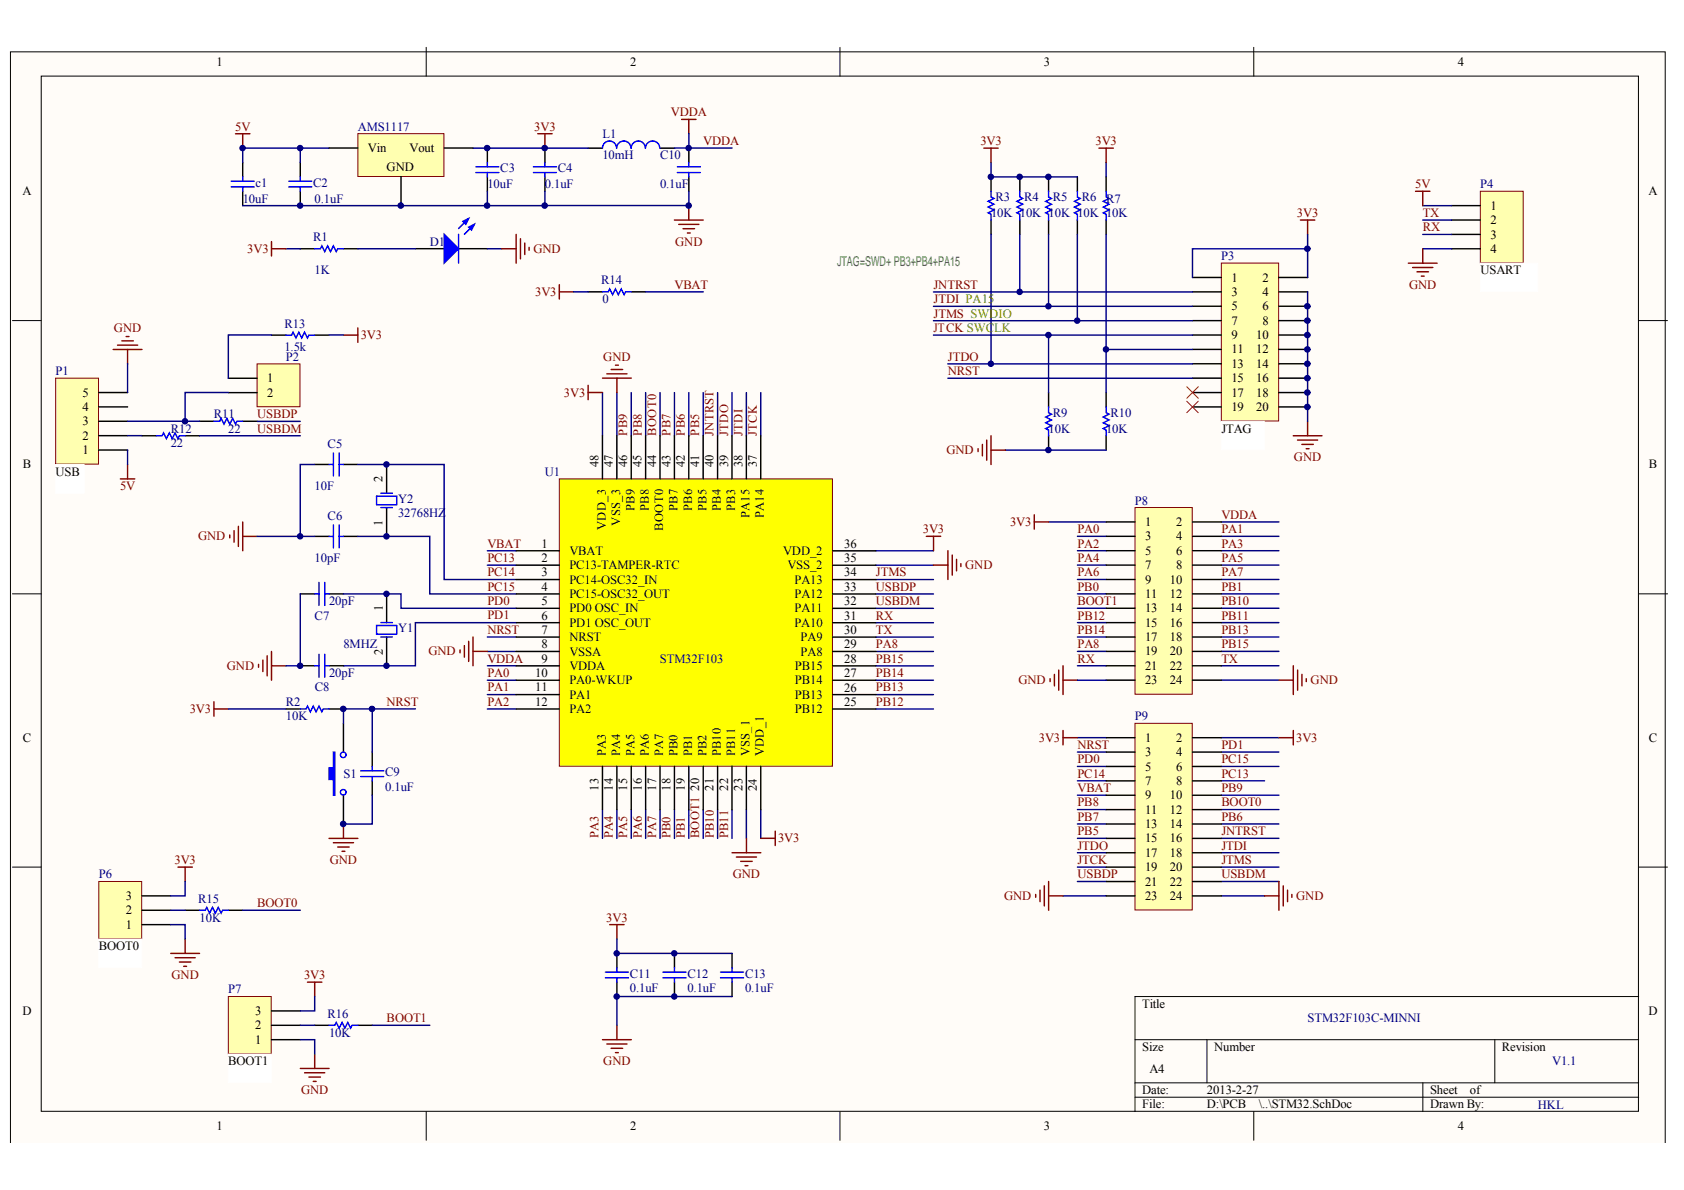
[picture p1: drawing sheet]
<svg xmlns="http://www.w3.org/2000/svg" width="297mm" height="210mm" viewBox="0 0 297 210" stroke-linecap="round" stroke-linejoin="round" font-family="sans-serif">
<defs><g id="words">
<text font-size="2.4" fill="#00af54" x="147.6" y="46.9">JTAG=SWD+ PB3+PB4+PA15</text>
<g font-size="2.2">
<text x="38.2" y="11.6">1</text>
<text x="111.2" y="11.6">2</text>
<text x="184.1" y="11.6">3</text>
<text x="257.1" y="11.6">4</text>
<text x="64.9" y="26.8">Vin</text>
<text x="72.2" y="26.8">Vout</text>
<text x="3.9" y="34.4">A</text>
<text x="68.2" y="30.1">GND</text>
<text x="290.8" y="34.4">A</text>
<text x="262.9" y="39.5">2</text>
<text x="262.9" y="37">1</text>
<text x="262.9" y="44.6">4</text>
<text x="262.9" y="42.1">3</text>
<text x="217.2" y="49.7">1</text>
<text x="217.2" y="52.2">3</text>
<text x="222.7" y="49.7">2</text>
<text x="222.7" y="52.2">4</text>
<text x="261.1" y="48.4">USART</text>
<text x="217.2" y="59.8">9</text>
<text x="217.2" y="57.3">7</text>
<text x="217.2" y="54.7">5</text>
<text x="221.6" y="59.8">10</text>
<text x="222.7" y="57.3">8</text>
<text x="222.7" y="54.7">6</text>
<text x="217.2" y="64.9">13</text>
<text x="217.2" y="62.4">11</text>
<text x="221.6" y="64.9">14</text>
<text x="221.6" y="62.4">12</text>
<text x="14.6" y="70">5</text>
<text x="47.1" y="70">2</text>
<text x="47.1" y="67.4">1</text>
<text x="217.2" y="70">17</text>
<text x="217.2" y="67.4">15</text>
<text x="221.6" y="67.4">16</text>
<text x="221.6" y="70">18</text>
<text x="14.6" y="72.5">4</text>
<text x="14.6" y="75">3</text>
<text x="14.6" y="77.6">2</text>
<text x="215.4" y="76.3">JTAG</text>
<text x="217.2" y="72.5">19</text>
<text x="221.6" y="72.5">20</text>
<text x="4" y="82.6">B</text>
<text x="9.8" y="83.9">USB</text>
<text x="14.6" y="80.1">1</text>
<text x="105.6" y="82.5" transform="rotate(-90 105.6 82.5)">48</text>
<text x="108.1" y="82.5" transform="rotate(-90 108.1 82.5)">47</text>
<text x="110.6" y="82.5" transform="rotate(-90 110.6 82.5)">46</text>
<text x="113.2" y="82.5" transform="rotate(-90 113.2 82.5)">45</text>
<text x="115.7" y="82.5" transform="rotate(-90 115.7 82.5)">44</text>
<text x="118.3" y="82.5" transform="rotate(-90 118.3 82.5)">43</text>
<text x="120.8" y="82.5" transform="rotate(-90 120.8 82.5)">42</text>
<text x="123.3" y="82.4" transform="rotate(-90 123.3 82.4)">41</text>
<text x="125.9" y="82.4" transform="rotate(-90 125.9 82.4)">40</text>
<text x="128.4" y="82.4" transform="rotate(-90 128.4 82.4)">39</text>
<text x="131" y="82.4" transform="rotate(-90 131 82.4)">38</text>
<text x="133.5" y="82.4" transform="rotate(-90 133.5 82.4)">37</text>
<text x="290.9" y="82.6">B</text>
<text x="67.5" y="85" transform="rotate(-90 67.5 85)">2</text>
<text x="67.5" y="92.7" transform="rotate(-90 67.5 92.7)">1</text>
<text x="106.8" y="93.5" transform="rotate(-90 106.8 93.5)">VDD_3</text>
<text x="109.4" y="92.7" transform="rotate(-90 109.4 92.7)">VSS_3</text>
<text x="111.9" y="90.2" transform="rotate(-90 111.9 90.2)">PB9</text>
<text x="114.5" y="90.2" transform="rotate(-90 114.5 90.2)">PB8</text>
<text x="117" y="93.6" transform="rotate(-90 117 93.6)">BOOT0</text>
<text x="119.5" y="90.2" transform="rotate(-90 119.5 90.2)">PB7</text>
<text x="122.1" y="90.2" transform="rotate(-90 122.1 90.2)">PB6</text>
<text x="124.6" y="90.2" transform="rotate(-90 124.6 90.2)">PB5</text>
<text x="127.1" y="90.2" transform="rotate(-90 127.1 90.2)">PB4</text>
<text x="129.7" y="90.2" transform="rotate(-90 129.7 90.2)">PB3</text>
<text x="132.2" y="91.5" transform="rotate(-90 132.2 91.5)">PA15</text>
<text x="134.8" y="91.5" transform="rotate(-90 134.8 91.5)">PA14</text>
<text x="202" y="95.3">3</text>
<text x="202" y="92.8">1</text>
<text x="207.5" y="92.8">2</text>
<text x="207.5" y="95.3">4</text>
<text x="95.5" y="96.6">1</text>
<text x="95.5" y="99.1">2</text>
<text x="95.5" y="101.7">3</text>
<text x="100.4" y="97.9">VBAT</text>
<text x="100.4" y="100.4">PC13-TAMPER-RTC</text>
<text x="138.1" y="97.9">VDD_2</text>
<text x="138.9" y="100.4">VSS_2</text>
<text x="148.9" y="96.6">36</text>
<text x="148.9" y="101.7">34</text>
<text x="148.9" y="99.1">35</text>
<text x="202" y="100.4">7</text>
<text x="202" y="97.9">5</text>
<text x="207.5" y="100.4">8</text>
<text x="207.5" y="97.9">6</text>
<text x="67.5" y="107.8" transform="rotate(-90 67.5 107.8)">1</text>
<text x="95.5" y="106.7">5</text>
<text x="95.5" y="104.2">4</text>
<text x="100.4" y="105.5">PC15-OSC32_OUT</text>
<text x="100.4" y="102.9">PC14-OSC32_IN</text>
<text x="140.1" y="103">PA13</text>
<text x="140.1" y="105.5">PA12</text>
<text x="148.9" y="106.8">32</text>
<text x="148.9" y="104.2">33</text>
<text x="202" y="105.5">11</text>
<text x="202" y="102.9">9</text>
<text x="206.4" y="102.9">10</text>
<text x="206.4" y="105.5">12</text>
<text x="95.5" y="111.8">7</text>
<text x="95.5" y="109.3">6</text>
<text x="100.4" y="113.1">NRST</text>
<text x="100.4" y="110.6">PD1 OSC_OUT</text>
<text x="100.4" y="108">PD0 OSC_IN</text>
<text x="140.1" y="110.6">PA10</text>
<text x="140.1" y="108">PA11</text>
<text x="141.2" y="113.1">PA9</text>
<text x="148.9" y="109.3">31</text>
<text x="148.9" y="111.8">30</text>
<text x="202" y="113.1">17</text>
<text x="202" y="110.5">15</text>
<text x="202" y="108">13</text>
<text x="206.4" y="113.1">18</text>
<text x="206.4" y="110.5">16</text>
<text x="206.4" y="108">14</text>
<text x="67.5" y="115.5" transform="rotate(-90 67.5 115.5)">2</text>
<text x="94.4" y="119.4">10</text>
<text x="95.5" y="114.4">8</text>
<text x="95.5" y="116.9">9</text>
<text x="100.4" y="115.6">VSSA</text>
<text x="100.4" y="118.2">VDDA</text>
<text x="140.2" y="118.2">PB15</text>
<text x="141.2" y="115.6">PA8</text>
<text x="148.9" y="114.4">29</text>
<text x="148.9" y="116.9">28</text>
<text x="148.9" y="119.4">27</text>
<text x="202" y="115.6">19</text>
<text x="202" y="118.2">21</text>
<text x="206.4" y="118.2">22</text>
<text x="206.4" y="115.6">20</text>
<text x="94.4" y="124.5">12</text>
<text x="94.4" y="122">11</text>
<text x="100.4" y="125.8">PA2</text>
<text x="100.4" y="123.2">PA1</text>
<text x="100.4" y="120.7">PA0-WKUP</text>
<text x="140.2" y="120.7">PB14</text>
<text x="140.2" y="125.8">PB12</text>
<text x="140.2" y="123.2">PB13</text>
<text x="148.9" y="124.5">25</text>
<text x="148.9" y="122">26</text>
<text x="202" y="120.7">23</text>
<text x="206.4" y="120.7">24</text>
<text x="4" y="130.8">C</text>
<text x="202" y="130.8">1</text>
<text x="207.5" y="130.8">2</text>
<text x="290.9" y="130.8">C</text>
<text x="106.8" y="133.4" transform="rotate(-90 106.8 133.4)">PA3</text>
<text x="109.4" y="133.4" transform="rotate(-90 109.4 133.4)">PA4</text>
<text x="111.9" y="133.4" transform="rotate(-90 111.9 133.4)">PA5</text>
<text x="114.5" y="133.4" transform="rotate(-90 114.5 133.4)">PA6</text>
<text x="117" y="133.4" transform="rotate(-90 117 133.4)">PA7</text>
<text x="119.5" y="133.4" transform="rotate(-90 119.5 133.4)">PB0</text>
<text x="122.1" y="133.4" transform="rotate(-90 122.1 133.4)">PB1</text>
<text x="124.6" y="133.4" transform="rotate(-90 124.6 133.4)">PB2</text>
<text x="127.1" y="133.4" transform="rotate(-90 127.1 133.4)">PB10</text>
<text x="129.7" y="133.4" transform="rotate(-90 129.7 133.4)">PB11</text>
<text x="132.2" y="133.4" transform="rotate(-90 132.2 133.4)">VSS_1</text>
<text x="134.8" y="133.4" transform="rotate(-90 134.8 133.4)">VDD_1</text>
<text x="202" y="133.4">3</text>
<text x="202" y="135.9">5</text>
<text x="207.5" y="135.9">6</text>
<text x="207.5" y="133.4">4</text>
<text x="105.6" y="139.5" transform="rotate(-90 105.6 139.5)">13</text>
<text x="108.1" y="139.5" transform="rotate(-90 108.1 139.5)">14</text>
<text x="110.6" y="139.5" transform="rotate(-90 110.6 139.5)">15</text>
<text x="113.2" y="139.5" transform="rotate(-90 113.2 139.5)">16</text>
<text x="115.7" y="139.5" transform="rotate(-90 115.7 139.5)">17</text>
<text x="118.3" y="139.5" transform="rotate(-90 118.3 139.5)">18</text>
<text x="120.8" y="139.5" transform="rotate(-90 120.8 139.5)">19</text>
<text x="123.3" y="139.5" transform="rotate(-90 123.3 139.5)">20</text>
<text x="125.9" y="139.5" transform="rotate(-90 125.9 139.5)">21</text>
<text x="128.4" y="139.5" transform="rotate(-90 128.4 139.5)">22</text>
<text x="131" y="139.5" transform="rotate(-90 131 139.5)">23</text>
<text x="133.5" y="139.5" transform="rotate(-90 133.5 139.5)">24</text>
<text x="202" y="141">9</text>
<text x="202" y="143.5">11</text>
<text x="202" y="138.5">7</text>
<text x="206.4" y="141">10</text>
<text x="206.4" y="143.5">12</text>
<text x="207.5" y="138.5">8</text>
<text x="202" y="148.6">15</text>
<text x="202" y="146.1">13</text>
<text x="206.4" y="148.6">16</text>
<text x="206.4" y="146.1">14</text>
<text x="202" y="151.1">17</text>
<text x="202" y="153.7">19</text>
<text x="206.4" y="151.1">18</text>
<text x="206.4" y="153.7">20</text>
<text x="22.2" y="158.7">3</text>
<text x="22.2" y="161.3">2</text>
<text x="202" y="158.8">23</text>
<text x="202" y="156.2">21</text>
<text x="206.4" y="158.8">24</text>
<text x="206.4" y="156.2">22</text>
<text x="17.4" y="167.6">BOOT0</text>
<text x="22.2" y="163.8">1</text>
<text x="3.9" y="179">D</text>
<text x="45" y="179">3</text>
<text x="201.5" y="177.8">Title</text>
<text x="290.8" y="179">D</text>
<text x="45" y="181.6">2</text>
<text x="45" y="184.1">1</text>
<text x="201.5" y="185.4">Size</text>
<text x="214.2" y="185.4">Number</text>
<text x="264.9" y="185.4">Revision</text>
<text x="40.3" y="187.9">BOOT1</text>
<text x="202.7" y="189.2">A4</text>
<text x="201.5" y="193">Date:</text>
<text x="201.5" y="195.5">File:</text>
<text x="212.9" y="193">2013-2-27</text>
<text x="212.9" y="195.5">D:\PCB</text>
<text x="222.1" y="195.5">\..\STM32.SchDoc</text>
<text x="252.2" y="193">Sheet</text>
<text x="252.2" y="195.5">Drawn By:</text>
<text x="259.3" y="193">of</text>
<text x="38.2" y="199.3">1</text>
<text x="111.2" y="199.3">2</text>
<text x="184.1" y="199.3">3</text>
<text x="257.1" y="199.3">4</text>
</g>
<g font-size="2.2" fill="#800000">
<text x="41.5" y="23">5V</text>
<text x="94.2" y="23">3V3</text>
<text x="118.3" y="20.5">VDDA</text>
<text x="124" y="25.6">VDDA</text>
<text x="172.9" y="25.6">3V3</text>
<text x="193.2" y="25.6">3V3</text>
<text x="249.6" y="33.2">5V</text>
<text x="228.8" y="38.3">3V3</text>
<text x="251" y="40.8">RX</text>
<text x="251" y="38.3">TX</text>
<text x="43.6" y="44.6">3V3</text>
<text x="94.1" y="44.6">GND</text>
<text x="119.1" y="43.3">GND</text>
<text x="94.4" y="52.2">3V3</text>
<text x="119" y="50.9">VBAT</text>
<text x="164.7" y="50.9">JNTRST</text>
<text x="164.7" y="53.5">JTDI PA15</text>
<text x="248.5" y="50.9">GND</text>
<text x="20.1" y="58.6">GND</text>
<text x="63.6" y="59.8">3V3</text>
<text x="164.7" y="56">JTMS SWDIO</text>
<text x="164.7" y="58.5">JTCK SWCLK</text>
<text x="106.4" y="63.6">GND</text>
<text x="167.2" y="63.6">JTDO</text>
<text x="99.5" y="70">3V3</text>
<text x="167.2" y="66.2">NRST</text>
<text x="45.3" y="73.8">USBDP</text>
<text x="45.3" y="76.3">USBDM</text>
<text x="110.7" y="76.8" transform="rotate(-90 110.7 76.8)">PB9</text>
<text x="113.2" y="76.8" transform="rotate(-90 113.2 76.8)">PB8</text>
<text x="115.7" y="76.8" transform="rotate(-90 115.7 76.8)">BOOT0</text>
<text x="118.3" y="76.8" transform="rotate(-90 118.3 76.8)">PB7</text>
<text x="120.8" y="76.8" transform="rotate(-90 120.8 76.8)">PB6</text>
<text x="123.3" y="76.8" transform="rotate(-90 123.3 76.8)">PB5</text>
<text x="125.9" y="76.9" transform="rotate(-90 125.9 76.9)">JNTRST</text>
<text x="128.4" y="76.9" transform="rotate(-90 128.4 76.9)">JTDO</text>
<text x="131" y="76.9" transform="rotate(-90 131 76.9)">JTDI</text>
<text x="133.5" y="76.9" transform="rotate(-90 133.5 76.9)">JTCK</text>
<text x="166.9" y="80.1">GND</text>
<text x="228.2" y="81.4">GND</text>
<text x="21.2" y="86.5">5V</text>
<text x="34.9" y="95.3">GND</text>
<text x="162.8" y="94.1">3V3</text>
<text x="178.2" y="92.8">3V3</text>
<text x="190" y="94.1">PA0</text>
<text x="215.4" y="91.5">VDDA</text>
<text x="215.4" y="94.1">PA1</text>
<text x="86" y="96.6">VBAT</text>
<text x="86" y="99.1">PC13</text>
<text x="86" y="101.7">PC14</text>
<text x="154.5" y="101.7">JTMS</text>
<text x="170.2" y="100.4">GND</text>
<text x="190" y="96.6">PA2</text>
<text x="190" y="99.1">PA4</text>
<text x="190" y="101.7">PA6</text>
<text x="215.4" y="96.6">PA3</text>
<text x="215.4" y="99.1">PA5</text>
<text x="215.4" y="101.7">PA7</text>
<text x="86" y="104.2">PC15</text>
<text x="86" y="106.7">PD0</text>
<text x="154.5" y="106.8">USBDM</text>
<text x="154.5" y="104.2">USBDP</text>
<text x="190" y="104.2">PB0</text>
<text x="190" y="106.7">BOOT1</text>
<text x="215.4" y="104.2">PB1</text>
<text x="215.4" y="106.7">PB10</text>
<text x="86" y="111.8">NRST</text>
<text x="86" y="109.3">PD1</text>
<text x="154.5" y="111.8">TX</text>
<text x="154.5" y="109.3">RX</text>
<text x="190" y="109.3">PB12</text>
<text x="190" y="111.8">PB14</text>
<text x="215.4" y="109.3">PB11</text>
<text x="215.4" y="111.8">PB13</text>
<text x="40" y="118.2">GND</text>
<text x="75.6" y="115.6">GND</text>
<text x="86" y="116.9">VDDA</text>
<text x="86" y="119.4">PA0</text>
<text x="154.5" y="119.4">PB14</text>
<text x="154.5" y="116.9">PB15</text>
<text x="154.5" y="114.3">PA8</text>
<text x="190" y="114.3">PA8</text>
<text x="190" y="116.9">RX</text>
<text x="215.4" y="116.9">TX</text>
<text x="215.4" y="114.3">PB15</text>
<text x="33.5" y="125.8">3V3</text>
<text x="68.2" y="124.5">NRST</text>
<text x="86" y="122">PA1</text>
<text x="86" y="124.5">PA2</text>
<text x="154.5" y="124.5">PB12</text>
<text x="154.5" y="122">PB13</text>
<text x="179.6" y="120.7">GND</text>
<text x="231.2" y="120.7">GND</text>
<text x="183.2" y="130.8">3V3</text>
<text x="228.6" y="130.8">3V3</text>
<text x="190" y="137.2">PC14</text>
<text x="190" y="134.6">PD0</text>
<text x="190" y="132.1">NRST</text>
<text x="215.4" y="137.2">PC13</text>
<text x="215.4" y="134.6">PC15</text>
<text x="215.4" y="132.1">PD1</text>
<text x="190" y="139.7">VBAT</text>
<text x="190" y="142.3">PB8</text>
<text x="215.4" y="142.3">BOOT0</text>
<text x="215.4" y="139.7">PB9</text>
<text x="105.6" y="147.9" transform="rotate(-90 105.6 147.9)">PA3</text>
<text x="108.1" y="147.9" transform="rotate(-90 108.1 147.9)">PA4</text>
<text x="110.7" y="147.9" transform="rotate(-90 110.7 147.9)">PA5</text>
<text x="113.2" y="147.9" transform="rotate(-90 113.2 147.9)">PA6</text>
<text x="115.7" y="147.9" transform="rotate(-90 115.7 147.9)">PA7</text>
<text x="118.3" y="147.9" transform="rotate(-90 118.3 147.9)">PB0</text>
<text x="120.8" y="147.9" transform="rotate(-90 120.8 147.9)">PB1</text>
<text x="123.3" y="147.9" transform="rotate(-90 123.3 147.9)">BOOT1</text>
<text x="125.9" y="147.9" transform="rotate(-90 125.9 147.9)">PB10</text>
<text x="128.4" y="147.9" transform="rotate(-90 128.4 147.9)">PB11</text>
<text x="137.2" y="148.6">3V3</text>
<text x="190" y="149.9">JTDO</text>
<text x="190" y="147.3">PB5</text>
<text x="190" y="144.8">PB7</text>
<text x="215.4" y="149.9">JTDI</text>
<text x="215.4" y="147.3">JNTRST</text>
<text x="215.4" y="144.8">PB6</text>
<text x="30.8" y="152.4">3V3</text>
<text x="58.2" y="152.4">GND</text>
<text x="129.3" y="154.9">GND</text>
<text x="190" y="152.4">JTCK</text>
<text x="190" y="154.9">USBDP</text>
<text x="215.4" y="154.9">USBDM</text>
<text x="215.4" y="152.4">JTMS</text>
<text x="45.4" y="160">BOOT0</text>
<text x="177.1" y="158.7">GND</text>
<text x="228.6" y="158.7">GND</text>
<text x="106.9" y="162.5">3V3</text>
<text x="30.2" y="172.7">GND</text>
<text x="53.6" y="172.7">3V3</text>
<text x="68.2" y="180.3">BOOT1</text>
<text x="106.4" y="187.9">GND</text>
<text x="53.1" y="193">GND</text>
</g>
<g font-size="2.2" fill="#000080">
<text x="63.1" y="23">AMS1117</text>
<text x="106.3" y="28.1">10mH</text>
<text x="106.3" y="24.3">L1</text>
<text x="116.4" y="28.1">C10</text>
<text x="42.8" y="35.7">10uF</text>
<text x="45.1" y="32.9">c1</text>
<text x="55.3" y="32.9">C2</text>
<text x="55.5" y="35.7">0.1uF</text>
<text x="86" y="33.2">10uF</text>
<text x="88.2" y="30.4">C3</text>
<text x="96.1" y="33.2">0.1uF</text>
<text x="98.4" y="30.4">C4</text>
<text x="116.4" y="33.2">0.1uF</text>
<text x="175.6" y="35.5">R3</text>
<text x="180.6" y="35.5">R4</text>
<text x="185.7" y="35.5">R5</text>
<text x="190.8" y="35.5">R6</text>
<text x="195.1" y="35.7">R7</text>
<text x="261.1" y="33.2">P4</text>
<text x="174.8" y="38.3">10K 10K 10K 10K 10K</text>
<text x="55.3" y="42.6">R1</text>
<text x="75.8" y="43.3">D1</text>
<text x="215.4" y="45.9">P3</text>
<text x="55.5" y="48.4">1K</text>
<text x="106" y="50.2">R14</text>
<text x="106.3" y="53.5">0</text>
<text x="50.2" y="57.8">R13</text>
<text x="50.2" y="61.9">1.5k</text>
<text x="50.4" y="63.6">P2</text>
<text x="9.8" y="66.2">P1</text>
<text x="30.1" y="76.3">R12</text>
<text x="37.7" y="73.8">R11</text>
<text x="40.3" y="76.3">22</text>
<text x="185" y="76.3">10K</text>
<text x="185.7" y="73.5">R9</text>
<text x="195.1" y="76.3">10K</text>
<text x="195.9" y="73.5">R10</text>
<text x="30.1" y="78.9">22</text>
<text x="57.8" y="79.1">C5</text>
<text x="96.1" y="83.9">U1</text>
<text x="55.5" y="86.5">10F</text>
<text x="70.2" y="88.7">Y2</text>
<text x="200.2" y="89">P8</text>
<text x="57.8" y="91.8">C6</text>
<text x="70.2" y="91.3">32768HZ</text>
<text x="55.5" y="99.1">10pF</text>
<text x="58" y="106.7">20pF</text>
<text x="55.5" y="109.3">C7</text>
<text x="70.2" y="111.6">Y1</text>
<text x="58" y="119.4">20pF</text>
<text x="60.6" y="114.3">8MHZ</text>
<text x="116.4" y="116.9">STM32F103</text>
<text x="50.4" y="124.5">R2</text>
<text x="55.5" y="122">C8</text>
<text x="50.4" y="127">10K</text>
<text x="200.2" y="127">P9</text>
<text x="60.6" y="137.2">S1</text>
<text x="67.9" y="136.9">C9</text>
<text x="67.9" y="139.5">0.1uF</text>
<text x="17.4" y="154.9">P6</text>
<text x="34.9" y="159.3">R15</text>
<text x="35.2" y="162.5">10K</text>
<text x="111.1" y="172.4">C11</text>
<text x="121.3" y="172.4">C12</text>
<text x="131.4" y="172.4">C13</text>
<text x="40.3" y="175.2">P7</text>
<text x="57.8" y="179.5">R16</text>
<text x="111.1" y="175">0.1uF</text>
<text x="121.3" y="175">0.1uF</text>
<text x="131.4" y="175">0.1uF</text>
<text x="58" y="182.8">10K</text>
<text x="230.7" y="180.3">STM32F103C-MINNI</text>
<text x="273.8" y="187.9">V1.1</text>
<text x="271.3" y="195.5">HKL</text>
</g>
</g></defs>
<g fill="#fffcf8" stroke="#000" stroke-width=".18">
<path d="M1.8 9.1h291.9v192.6h-291.9z"/>
<path d="M7.3 13.4h281.7v182.6h-281.7z"/>
</g>
<g fill="none" stroke="#000" stroke-width=".18">
<path d="M75.2 8.4v5M148.2 8.4v5M221.1 8.4v5M2.2 56.5h5.1M289.1 56.5h5M2.2 104.7h5.1M289.1 104.7h5M2.2 152.9h5.1M289.1 152.9h5M289.1 175.8h-88.9v20.3M75.2 196.1v5M148.2 196.1v5"/>
<path d="M200.2 183.4h88.9M200.2 191h88.9M200.2 193.5h88.9M212.9 183.4v7.6M221.1 196.1v5M251 191v5.1M263.7 183.4v7.6"/>
</g>
<path d="M73.3 43.9h5.1M80.9 43.9h5.1M35.2 74.3h2.5M42.8 74.3h2.6M68.2 104.8v5M68.2 112.4v5" fill="none" stroke="#000" stroke-width=".25"/>
<g fill="#00f" stroke="#00f" stroke-width=".25">
<path d="M78.4 41.3l2.5 2.6-2.5 2.5z"/>
<path d="M82.7 40.1l1-.5-.5 1z"/>
<path d="M81.7 39l1-.5-.5 1.1z"/>
</g>
<path d="M82.7 38.5l-1.8 1.8M83.7 39.6l-1.8 1.7M80.9 41.3v5.1M37.7 74.3h1.1l.2-.5 .5 1 .5-1 .5 1 .5-1 .5 1 .3-.5h1M66.4 110.3h3.6v1.6h-3.6zM67.2 112.4h2M67.2 109.8h2" fill="none" stroke="#00f" stroke-width=".25"/>
<path d="M9.8 66.7h7.6v15.2h-7.6z" fill="#ffffb0" stroke="#800000" stroke-width=".18"/>
<path d="M17.4 69.2h5.1M17.4 71.8h5.1M17.4 74.3h5.1M17.4 76.8h5.1M17.4 79.4h5.1" fill="none" stroke="#000" stroke-width=".25"/>
<path d="M215.4 46.4h10.1v27.9h-10.1z" fill="#ffffb0" stroke="#800000" stroke-width=".18"/>
<g fill="none" stroke="#000" stroke-width=".25">
<path d="M42.8 28.7v2.5M42.8 33.7v2.6M53 28.7v2.5M53 33.7v2.6M86 26.1v2.6M86 31.2v2.5M96.1 26.1v2.6M96.1 31.2v2.5M121.5 26.1v2.6M121.5 31.2v2.5M174.8 31.2v2.5M174.8 38.8v2.5"/>
<path d="M179.9 31.2v2.5M179.9 38.8v2.5M53 43.9h2.5M60.6 43.9h2.5M210.4 59.1h5M210.4 56.6h5M210.4 48.9h5M210.4 54h5M210.4 51.5h5M225.6 59.1h5.1M225.6 56.6h5.1M225.6 54h5.1"/>
<path d="M225.6 48.9h5.1M225.6 51.5h5.1M210.3 69.2h5.1M210.3 71.8h5.1M210.3 66.7h5.1M210.4 64.2h5M210.4 61.6h5M225.6 66.7h5.1M225.6 71.8h5.1M225.6 69.2h5.1M225.6 64.2h5.1M225.6 61.6h5.1"/>
<path d="M55.5 81.9h2.5M55.5 94.6h2.5M60.6 81.9h2.5M60.6 94.6h2.5M68.2 81.9v5.1M68.2 89.5v5.1M53 104.8h2.5M58 104.8h2.6M50.4 125.1h2.6M58 125.1h2.6M60.6 127.6v5.1M65.7 132.7v2.5"/>
<path d="M65.7 137.7v2.6M60.6 140.3v5"/>
</g>
<g fill="none" stroke="#00f" stroke-width=".25">
<path d="M40.8 32h4M40.8 33h4M42.8 31.2v.8M42.8 33v.7M50.9 32h4.1M50.9 33h4.1M53 31.2v.8M53 33v.7M83.9 29.4h4.1M83.9 30.4h4.1M86 28.7v.7M86 30.4v.8"/>
<path d="M94.1 29.4h4M94.1 30.4h4M96.1 28.7v.7M96.1 30.4v.8M119.5 29.4h4M119.5 30.4h4M121.5 28.7v.7M121.5 30.4v.8M174.8 33.7v1l.5 .3-1 .5 1 .5-1 .5 1 .5-1 .5 .5 .3v1M179.9 33.7v1l.5 .3-1 .5 1 .5-1 .5 1 .5-1 .5 .5 .3v1M55.5 43.9h1l.3-.5 .5 1 .5-1 .5 1 .5-1 .5 1 .3-.5h1M58.8 79.9v4.1"/>
<path d="M59.8 79.9v4.1M58 81.9h.8M58 94.6h.8M58.8 92.6v4M59.8 81.9h.8M59.8 92.6v4M59.8 94.6h.8M66.4 87.5h3.6v1.5h-3.6zM67.2 87h2M67.2 89.5h2M55.5 104.8h.8M56.3 102.7v4.1"/>
<path d="M57.3 102.7v4.1M57.3 104.8h.7M53 125.1h1l.2-.6 .5 1.1 .5-1.1 .6 1.1 .5-1.1 .5 1.1 .2-.5h1M63.6 137h4.1M63.6 136h4.1M65.7 135.2v.8M65.7 137v.7"/>
<circle cx="60.5" cy="133.1" r=".49"/>
<circle cx="60.5" cy="139.7" r=".49"/>
</g>
<g fill="none" stroke="#000080" stroke-width=".25">
<path d="M42.8 26.1h.1M53 26.1v2.6M58 26.1h-15.2v2.6M86 33.7v2.6M96.1 33.7v2.6h-53.3M50.4 43.9h2.6M63.1 43.9h10.2M86 43.9h2.5M45.3 94.6h7.7M55.5 81.9h-2.5v12.7h2.5M63.1 81.9h15.2v20.3h12.7M63.1 94.6h12.7v10.2h15.2"/>
<path d="M53 104.8v12.6h-2.6M60.6 104.8h10.1v2.5h20.3M91 109.8h-17.7v7.6h-12.7M40.3 125.1h10.1M65.7 140.3v5h-5.1"/>
</g>
<g fill="none" stroke="#800000" stroke-width=".25">
<path d="M94.8 23.6h2.6M96.1 23.6v2.5M47.9 43.9h2.5M47.9 42.6v2.5M88.5 43.9h2.5M91 41.3v5.1M91.8 42.1v3.6M92.6 42.9v2M93.3 43.6v.5M40.5 94.4v.5M41.3 93.6v2M42 92.8v3.6"/>
<path d="M42.8 92.1v5.1M42.8 94.6h2.5M45.6 117.2v.5M46.4 116.4v2.1M47.1 115.7v3.5M47.9 114.9v5.1M47.9 117.4h2.5M37.7 123.8v2.5M37.7 125.1h2.6M58 147.9h5.1M58.8 148.6h3.6M59.6 149.4h2"/>
<path d="M60.3 150.2h.5M60.6 145.3v2.6"/>
</g>
<path d="M58.8 132.7h.3v7.6h-.3v-2.8h-.8v-2h.8z" fill-rule="evenodd" fill="#00f" stroke="#00f" stroke-width=".25"/>
<path d="M261.1 33.7h7.6v12.7h-7.6z" fill="#ffffb0" stroke="#800000" stroke-width=".18"/>
<g fill="none" stroke="#000" stroke-width=".25">
<path d="M185 31.2v2.5M185 38.8v2.6M190 31.2v2.5M190 38.8v2.6M195.1 31.2v2.5M195.1 38.8v2.6M256 38.8h5.1M256 36.3h5.1M256 43.9h5.1M256 41.3h5.1M25 76.9h2.6M32.7 76.9h2.5"/>
<path d="M185 69.3v2.5M185 76.9v2.5M195.1 69.3v2.5M195.1 76.9v2.5"/>
</g>
<g fill="none" stroke="#000080" stroke-width=".25">
<path d="M174.8 28.7v2.5h15.2M195.1 28.7v2.5M251 36.3h5M251 38.8h5M164.7 51.5h45.6M164.7 54h45.6M164.7 56.6h45.6M164.7 59.1h45.6M174.8 41.4v22.8M179.9 41.4v10.1M185 41.4v12.6M185 59.1v10.2"/>
<path d="M190 41.4v15.2M195.1 41.4v20.2M230.6 51.5v22.8M230.6 41.4v2.5h-20.3v5.1M230.6 43.9v5.1M251 41.3h5M251 43.9h5M35.2 76.9h17.8M45.3 74.3h7.7M106.3 69.3v7.6M108.8 69.3v7.6M111.3 69.3v7.6"/>
<path d="M113.9 69.3v7.6M116.4 69.3v7.6M119 69.3v7.6M121.5 69.3v7.6M124 69.3v7.6M126.6 69.3v7.6M129.1 69.3v7.6M131.7 69.3v7.6M134.2 69.3v7.6M167.2 64.2h43.1M167.2 66.7h43.1M177.3 79.4h17.8"/>
<path d="M210.3 61.6h-15.2v7.7M86 99.7h5M86 97.2h5M154.5 99.7h10.1M154.5 97.2h10.1M86 120h5M86 114.9h5M154.5 120h10.1M154.5 114.9h10.1M154.5 102.2h10.1M154.5 104.8h10.1M154.5 107.3h10.1"/>
<path d="M154.5 109.8h10.1M154.5 112.4h10.1M154.5 117.5h10.1M86 122.5h5M86 125.1h5M154.5 122.5h10.1M154.5 125.1h10.1M106.3 142.8v5.1M108.8 142.8v5.1M111.3 142.8v5.1M113.9 142.8v5.1M116.4 142.8v5.1"/>
<path d="M119 142.8v5.1M121.5 142.8v5.1M124 142.8v5.1M126.6 142.8v5.1M129.1 142.8v5.1M131.7 142.8v5.1M134.2 142.8v5.1"/>
</g>
<g fill="none" stroke="#800000" stroke-width=".25">
<path d="M41.5 23.6h2.6M42.8 23.6v2.5M119 38.8h5M119.7 39.6h3.6M121.5 36.3v2.5M173.5 26.1h2.6M174.8 26.1v2.6M193.8 26.1h2.6M195.1 26.1v2.6M229.4 38.8h2.5M230.6 38.8v2.6M249.7 33.7h2.5"/>
<path d="M251 33.7v2.6M22.2 59.4h.6M120.5 40.3h2M121.2 41.1h.6M248.4 46.4h5.1M249.2 47.2h3.5M249.9 47.9h2.1M250.7 48.7h.5M251 43.9v2.5M20 61.6h5M20.7 60.9h3.6M21.5 60.1h2"/>
<path d="M22.5 61.6v2.6M172.5 79.1v.6M173.3 78.4v2M174 77.6v3.6M174.8 79.4h2.5M174.8 76.9v5M228.1 76.9h5.1M228.9 77.6h3.5M229.6 78.4h2.1M230.4 79.1h.5M230.6 74.3v2.6M21.2 84.5h2.6"/>
<path d="M22.5 81.9v2.6"/>
</g>
<path d="M185 33.7v1.1l.5 .2-1.1 .5 1.1 .5-1.1 .5 1.1 .5-1.1 .5 .6 .3v1M190 33.7v1.1l.5 .2-1 .5 1 .5-1 .5 1 .5-1 .5 .5 .3v1M195.1 33.7v1.1l.5 .2-1 .5 1 .5-1 .5 1 .5-1 .5 .5 .3v1M27.6 76.9h1l.2-.5 .6 1 .5-1 .5 1 .5-1 .5 1 .2-.5h1.1M185 71.8v1l.5 .3-1 .5 1 .5-1 .5 1 .5-1 .5 .5 .2v1.1M195.1 71.8v1l.5 .3-1 .5 1 .5-1 .5 1 .5-1 .5 .5 .2v1.1" fill="none" stroke="#00f" stroke-width=".25"/>
<path d="M45.3 64.2h7.6v7.5h-7.6z" fill="#ffffb0" stroke="#800000" stroke-width=".18"/>
<path d="M103.7 26.1h2.6M116.4 26.1h2.6M47.9 59.1h2.5M55.5 59.1h2.5M103.7 51.5h2.6M111.4 51.5h2.5M40.3 69.3h5M40.3 66.7h5" fill="none" stroke="#000" stroke-width=".25"/>
<path d="M108.8 26.1a1.24 1.24 0 0 0-1.3-1.2 1.24 1.24 0 0 0-1.2 1.2M111.3 26.1a1.26 1.26 0 0 0-1.3-1.2 1.26 1.26 0 0 0-1.2 1.2M113.8 26.1a1.24 1.24 0 0 0-1.2-1.2 1.24 1.24 0 0 0-1.3 1.2M116.4 26.1a1.26 1.26 0 0 0-1.3-1.2 1.26 1.26 0 0 0-1.2 1.2M50.4 59.1h1l.3-.5 .5 1 .5-1 .5 1 .5-1 .5 1 .3-.5h1M106.3 51.5h1l.2-.5 .6 1 .5-1 .5 1 .5-1 .5 1 .2-.5h1.1" fill="none" stroke="#00f" stroke-width=".25"/>
<path d="M120.2 21.1h2.6M121.5 21.1v2.5M60.6 59.1h2.5M63.1 57.8v2.6M98.7 50.2v2.5M98.7 51.5h2.5" fill="none" stroke="#800000" stroke-width=".25"/>
<path d="M83.4 26.1h20.3M121.5 26.1h7.6M121.5 23.6v2.5h-2.5M121.5 33.7v2.6h-25.4M101.2 51.5h2.5M113.9 51.5h10.1M86 117.4h5" fill="none" stroke="#000080" stroke-width=".25"/>
<g fill="#fff" stroke="#fff" stroke-width=".18">
<path d="M9.8 81.9h5v5.1h-5z"/>
<path d="M215.4 74.3h7.6v5h-7.6z"/>
</g>
<path d="M17.4 155.5h7.6v10.1h-7.6z" fill="#ffffb0" stroke="#800000" stroke-width=".18"/>
<path d="M25 158h5.1M25 160.6h5.1M25 163.1h5.1M32.7 160.6h2.5M40.3 160.6h2.5" fill="none" stroke="#000" stroke-width=".25"/>
<path d="M35.2 160.6h1l.3-.5 .5 1 .5-1 .5 1 .5-1 .5 1 .3-.5h1" fill="none" stroke="#00f" stroke-width=".25"/>
<path d="M32.7 155.5v2.5h-2.6M30.1 160.6h2.6M30.1 163.1h2.6v2.5M42.8 160.6h10.2" fill="none" stroke="#000080" stroke-width=".25"/>
<path d="M31.4 152.9h2.5M32.7 152.9v2.6M30.1 168.2h5.1M30.9 168.9h3.5M31.6 169.7h2.1M32.4 170.5h.5M32.7 165.6v2.6" fill="none" stroke="#800000" stroke-width=".25"/>
<path d="M17.4 165.6h7.6v5.1h-7.6z" fill="#fff" stroke="#fff" stroke-width=".18"/>
<path d="M40.3 175.8h7.5v10.1h-7.5z" fill="#ffffb0" stroke="#800000" stroke-width=".18"/>
<path d="M53 117.4h2.5M58 117.4h2.6M47.9 178.3h5.1M47.9 180.9h5.1M47.9 183.4h5.1M55.5 180.9h2.5M63.1 180.9h2.6" fill="none" stroke="#000" stroke-width=".25"/>
<path d="M55.5 117.4h.8M56.3 115.4v4.1M57.3 115.4v4.1M57.3 117.4h.7M58 180.9h1.1l.2-.6 .5 1.1 .5-1.1 .5 1.1 .5-1.1 .6 1.1 .2-.5h1" fill="none" stroke="#00f" stroke-width=".25"/>
<g fill="none" stroke="#000080" stroke-width=".25">
<path d="M185 92.1h10.1M190 99.7h5.1M190 97.1h5.1M190 94.6h5.1M215.4 99.7h10.2M215.4 92.1h10.2M215.4 97.1h10.2M215.4 94.6h10.2M86 112.4h5M190 112.4h5.1M190 117.4h5.1M190 114.9h5.1"/>
<path d="M190 109.8h5.1M190 107.3h5.1M190 104.7h5.1M190 102.2h5.1M215.4 102.2h10.2M215.4 112.4h10.2M215.4 117.4h10.2M215.4 114.9h10.2M215.4 109.8h10.2M215.4 107.3h10.2M215.4 104.7h10.2M215.4 120h10.2"/>
<path d="M60.6 127.6v-2.6h5.1v7.7M65.7 125h7.6M190 132.7h5.1M190 135.2h5.1M190 137.7h5.1M190 130.1h5.1M215.4 132.7h10.2M215.4 135.2h10.2M215.4 137.7h7.6M215.4 130.1h10.2M187.5 158h7.6M190 145.3h5.1"/>
<path d="M190 155.5h5.1M190 140.3h5.1M190 142.8h5.1M190 150.4h5.1M190 147.9h5.1M190 152.9h5.1M215.4 140.3h10.2M215.4 142.8h10.2M215.4 145.3h10.2M215.4 150.4h10.2M215.4 155.5h10.2M215.4 147.9h10.2"/>
<path d="M215.4 158h7.6M215.4 152.9h10.2M55.5 175.8v2.5h-2.5M53 183.4h2.5v2.5M53 180.9h2.5M65.7 180.9h10.1"/>
</g>
<g fill="none" stroke="#800000" stroke-width=".25">
<path d="M103.7 68v2.5M103.7 69.2h2.6M106.3 66.7h5.1M107 65.9h3.6M107.8 65.2h2M108.6 64.4h.5M108.8 66.7v2.5M163.4 94.6h2.5M164.7 99.7h2.5M164.7 94.6v2.5M167.2 97.1v5.1M168 97.9v3.6"/>
<path d="M168.7 98.7v2M169.5 99.4v.5M182.4 90.8v2.5M182.4 92.1h2.6M81.1 114.6v.5M81.9 113.9v2M82.7 113.1v3.6M83.4 112.4v5M83.4 114.9h2.6M185.2 119.7v.5M186 119v2M186.7 118.2v3.5"/>
<path d="M187.5 120h2.5M187.5 117.4v5.1M225.6 120h2.5M228.1 117.4v5.1M228.9 118.2v3.5M229.6 119v2M230.4 119.7v.5M187.5 128.9v2.5M187.5 130.1h2.5M225.6 130.1h2.5M228.1 128.9v2.5M129.1 150.4h5.1"/>
<path d="M129.9 151.2h3.5M130.6 151.9h2.1M131.4 152.7h.5M131.7 147.9v2.5M134.2 147.9h2.5M136.7 146.6v2.5M182.7 157.8v.5M183.4 157v2M184.2 156.2v3.6M185 158h2.5M185 155.5v5.1M223 158h2.6"/>
<path d="M225.6 155.5v5.1M226.3 156.2v3.6M227.1 157v2M227.9 157.8v.5M54.2 173.2h2.6M55.5 173.2v2.6M53 188.5h5M53.7 189.2h3.6M54.5 190h2M55.3 190.7h.5M55.5 185.9v2.6"/>
</g>
<g fill="#fff" stroke="#fff" stroke-width=".18">
<path d="M40.3 185.9h7.5v5h-7.5z"/>
<path d="M261.1 46.4h10.1v5h-10.1z"/>
</g>
<path d="M63.1 23.6h15.2v7.5h-15.2z" fill="#ffffb0" stroke="#800000" stroke-width=".18"/>
<path d="M58 26.1h5.1M70.7 31.2v5.1M78.4 26.1h5M108.8 168.2v2.5M108.8 173.2v2.6M119 168.2v2.5M119 173.2v2.6M129.1 168.2v2.5M129.1 173.2v2.6" fill="none" stroke="#000" stroke-width=".25"/>
<path d="M209.3 68.2l2.1 2M211.4 68.2l-2.1 2" fill="none" stroke="#f00" stroke-width=".18"/>
<path d="M47.9 59.1h-7.6v7.6M58 59.1h2.6M22.5 76.8h2.5M22.5 64.2v5M22.5 79.4v2.5M22.5 74.3h12.7M40.3 69.2h-7.6v5.1M108.8 165.6v2.6h20.3M129.1 175.8h-20.3v5.1" fill="none" stroke="#000080" stroke-width=".25"/>
<path d="M106.8 172.5h4M106.8 171.5h4M108.8 170.7v.8M108.8 172.5v.7M116.9 172.5h4.1M116.9 171.5h4.1M119 170.7v.8M119 172.5v.7M127.1 172.5h4.1M127.1 171.5h4.1M129.1 170.7v.8M129.1 172.5v.7" fill="none" stroke="#00f" stroke-width=".25"/>
<path d="M107.5 163.1h2.6M108.8 163.1v2.5M106.3 183.4h5.1M107 184.1h3.6M107.8 184.9h2M108.6 185.7h.5M108.8 180.9v2.5" fill="none" stroke="#800000" stroke-width=".25"/>
<path d="M200.2 89.5h10.1v33h-10.1z" fill="#ffffb0" stroke="#800000" stroke-width=".18"/>
<g fill="none" stroke="#000" stroke-width=".25">
<path d="M195.1 99.7h5.1M195.1 94.6h5.1M195.1 97.1h5.1M195.1 92.1h5.1M210.4 99.7h5M210.4 92.1h5M210.4 97.1h5M210.4 94.6h5M195.1 120h5.1M195.1 114.9h5.1M195.1 117.4h5.1M195.1 112.4h5.1"/>
<path d="M195.1 109.8h5.1M195.1 104.8h5.1M195.1 107.3h5.1M195.1 102.2h5.1M210.3 120h5.1M210.4 112.4h5M210.4 117.4h5M210.4 114.9h5M210.4 109.8h5M210.4 102.2h5M210.4 107.3h5M210.4 104.8h5"/>
</g>
<path d="M200.2 127.6h10.1v32.9h-10.1z" fill="#ffffb0" stroke="#800000" stroke-width=".18"/>
<g fill="none" stroke="#000" stroke-width=".25">
<path d="M195.1 137.7h5.1M195.1 130.1h5.1M195.1 135.2h5.1M195.1 132.7h5.1M210.3 137.7h5.1M210.3 135.2h5.1M210.3 130.1h5.1M210.3 132.7h5.1M195.1 150.4h5.1M195.1 158h5.1M195.1 140.3h5.1M195.1 153h5.1"/>
<path d="M195.1 155.5h5.1M195.1 147.9h5.1M195.1 142.8h5.1M195.1 145.3h5.1M210.3 158h5.1M210.3 150.4h5.1M210.3 155.5h5.1M210.3 147.9h5.1M210.3 153h5.1M210.3 140.3h5.1M210.3 145.3h5.1M210.3 142.8h5.1"/>
</g>
<path d="M190 120h5.1" fill="none" stroke="#000080" stroke-width=".25"/>
<path d="M209.3 70.8l2.1 2M211.4 70.8l-2.1 2" fill="none" stroke="#f00" stroke-width=".18"/>
<path d="M98.7 84.5h48.1v50.7h-48.1z" fill="#ff0" stroke="#800000" stroke-width=".18"/>
<g fill="none" stroke="#000" stroke-width=".25">
<path d="M106.3 76.9v7.6M108.8 76.9v7.6M111.3 76.9v7.6M113.9 76.9v7.6M116.4 76.9v7.6M119 76.9v7.6M121.5 76.9v7.6M124 76.9v7.6M126.6 76.9v7.6M129.1 76.9v7.6M131.6 76.9v7.6M134.2 76.9v7.6"/>
<path d="M91 97.2h7.7M91 99.7h7.7M146.9 97.2h7.6M146.9 99.7h7.6M91 114.9h7.7M91 117.4h7.7M91 120h7.7M91 112.4h7.7M91 109.8h7.7M91 107.3h7.7M91 104.8h7.7M91 102.2h7.7"/>
<path d="M146.9 109.8h7.6M146.9 107.3h7.6M146.9 104.8h7.6M146.9 102.2h7.6M146.9 112.4h7.6M146.9 114.9h7.6M146.9 117.4h7.6M146.9 120h7.6M91 125.1h7.7M91 122.5h7.7M106.3 135.2v7.6M108.8 135.2v7.6"/>
<path d="M111.3 135.2v7.6M113.9 135.2v7.6M116.4 135.2v7.6M119 135.2v7.6M121.5 135.2v7.6M124 135.2v7.6M126.6 135.2v7.6M129.1 135.2v7.6M131.7 135.2v7.6M134.2 135.2v7.6M146.9 125.1h7.6M146.9 122.5h7.6"/>
</g>
<g fill="#000080" stroke="#000080" stroke-width=".18">
<circle cx="32.6" cy="74.3" r=".48"/>
<circle cx="42.8" cy="26.1" r=".48"/>
<circle cx="52.9" cy="117.4" r=".48"/>
<circle cx="52.9" cy="94.6" r=".48"/>
<circle cx="52.9" cy="36.3" r=".48"/>
<circle cx="52.9" cy="26.1" r=".48"/>
<circle cx="60.5" cy="145.3" r=".49"/>
<circle cx="60.5" cy="125" r=".49"/>
<circle cx="65.6" cy="125" r=".49"/>
<circle cx="68.2" cy="117.4" r=".48"/>
<circle cx="68.2" cy="104.7" r=".48"/>
<circle cx="68.2" cy="94.6" r=".48"/>
<circle cx="68.2" cy="81.9" r=".48"/>
<circle cx="70.7" cy="36.3" r=".49"/>
<circle cx="85.9" cy="36.3" r=".49"/>
<circle cx="85.9" cy="26.1" r=".49"/>
<circle cx="96.1" cy="36.3" r=".49"/>
<circle cx="96.1" cy="26.1" r=".49"/>
<circle cx="108.8" cy="175.8" r=".48"/>
<circle cx="108.8" cy="168.2" r=".48"/>
<circle cx="118.9" cy="175.8" r=".48"/>
<circle cx="118.9" cy="168.2" r=".48"/>
<circle cx="121.5" cy="36.3" r=".48"/>
<circle cx="121.5" cy="26.1" r=".48"/>
<circle cx="174.8" cy="64.2" r=".48"/>
<circle cx="174.8" cy="31.2" r=".48"/>
<circle cx="179.8" cy="51.5" r=".48"/>
<circle cx="179.8" cy="31.2" r=".48"/>
<circle cx="184.9" cy="79.4" r=".48"/>
<circle cx="184.9" cy="59.1" r=".48"/>
<circle cx="184.9" cy="54" r=".48"/>
<circle cx="184.9" cy="31.2" r=".48"/>
<circle cx="190" cy="56.6" r=".48"/>
<circle cx="195.1" cy="61.6" r=".48"/>
<circle cx="230.6" cy="71.8" r=".49"/>
<circle cx="230.6" cy="69.2" r=".49"/>
<circle cx="230.6" cy="66.7" r=".49"/>
<circle cx="230.6" cy="64.2" r=".49"/>
<circle cx="230.6" cy="61.6" r=".49"/>
<circle cx="230.6" cy="59.1" r=".49"/>
<circle cx="230.6" cy="56.6" r=".49"/>
<circle cx="230.6" cy="54" r=".49"/>
<circle cx="230.6" cy="43.9" r=".49"/>
</g>
<use href="#words"/>
</svg>
